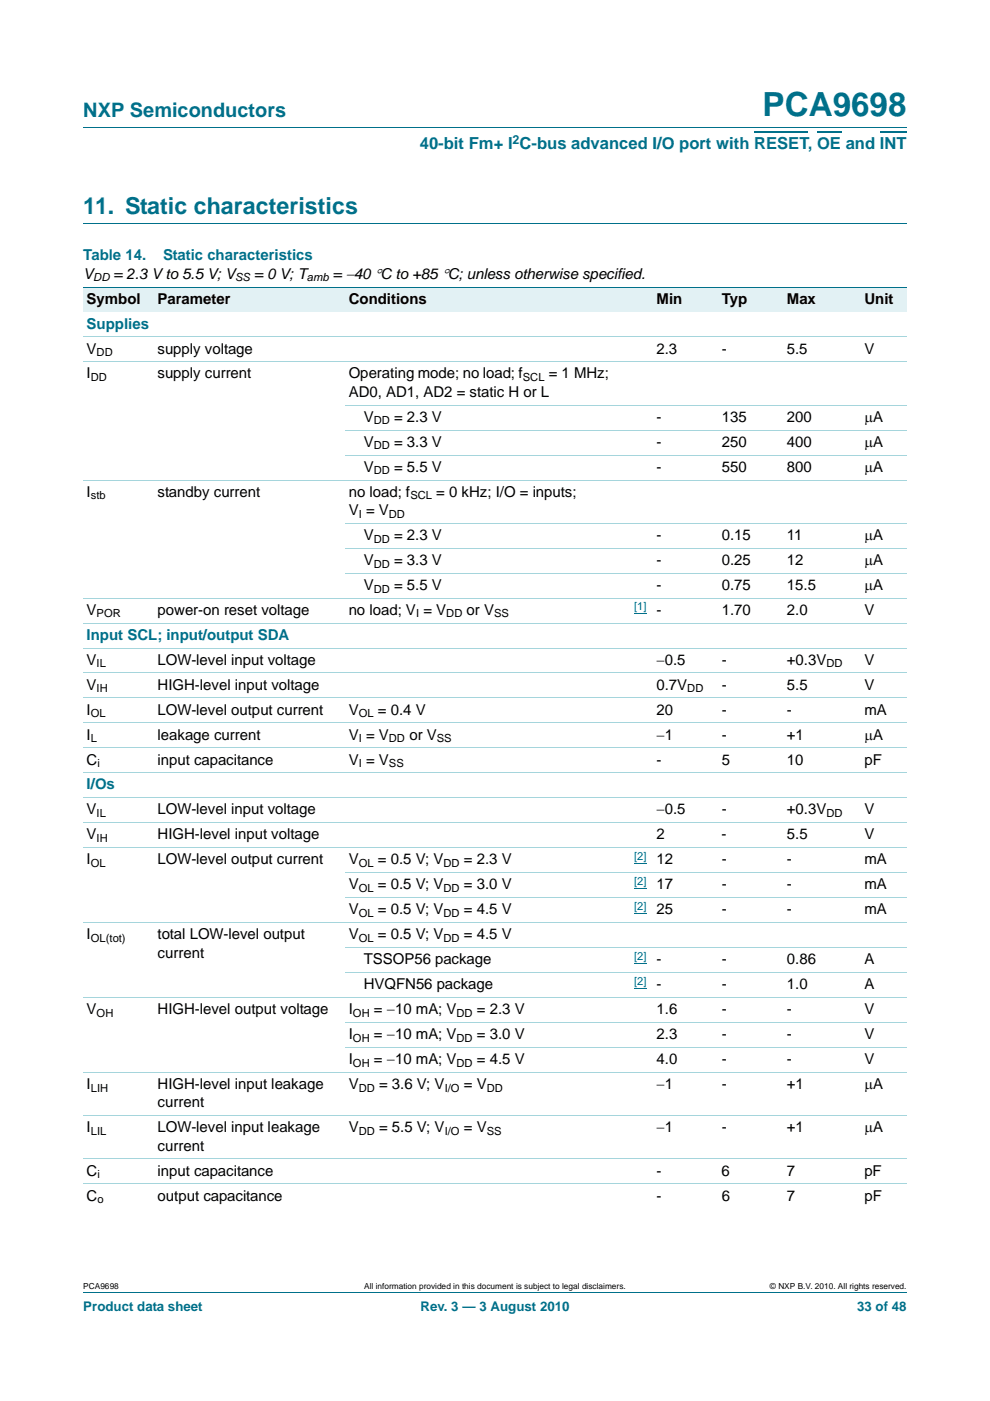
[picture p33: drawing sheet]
<svg xmlns="http://www.w3.org/2000/svg" width="210mm" height="297mm" viewBox="0 0 210 297" stroke-linecap="round" stroke-linejoin="round" font-family="sans-serif">
<defs><g id="words">
<text font-size="7" fill="#00708a" x="161.7" y="24.6">PCA9698</text>
<text font-size="4.9" fill="#00708a" x="17.7" y="45.4">11. Static characteristics</text>
<text font-size="4.2" fill="#00708a" x="17.7" y="24.9">NXP Semiconductors</text>
<text font-size="3.5" fill="#00708a" x="89" y="31.6">40-bit Fm+ I C-bus advanced I/O port with RESET, OE and INT</text>
<g font-size="3.2" fill="#00708a">
<text x="17.7" y="55.2">Table 14.</text>
<text x="34.6" y="55.2">Static characteristics</text>
<text x="18.4" y="69.7">Supplies</text>
<text x="18.4" y="135.6">Input SCL; input/output SDA</text>
<text x="18.4" y="167.4">I/Os</text>
</g>
<g font-size="3.2">
<text x="17.7" y="59.1">V</text>
<text x="24.1" y="59.1">= 2.3 V to 5.5 V; V</text>
<text x="53.9" y="59.1">= 0 V; T</text>
<text x="70.6" y="59.1">= −40 °C to +85 °C; unless otherwise specified.</text>
<text x="18.4" y="64.4">Symbol</text>
<text x="33.4" y="64.4">Parameter</text>
<text x="74" y="64.4">Conditions</text>
<text x="139.3" y="64.4">Min</text>
<text x="153.1" y="64.4">Typ</text>
<text x="166.9" y="64.4">Max</text>
<text x="183.3" y="64.4">Unit</text>
<text x="18.4" y="75">V</text>
<text x="33.4" y="75">supply voltage</text>
<text x="139.3" y="75">2.3</text>
<text x="153.1" y="75">-</text>
<text x="166.9" y="75">5.5</text>
<text x="183.3" y="75">V</text>
<text x="18.4" y="80.2">I</text>
<text x="33.4" y="80.2">supply current</text>
<text x="74" y="80.2">Operating mode; no load; f</text>
<text x="116.4" y="80.2">= 1 MHz;</text>
<text x="74" y="84.1">AD0, AD1, AD2 = static H or L</text>
<text x="77.2" y="89.4">V</text>
<text x="83.6" y="89.4">= 2.3 V</text>
<text x="139.3" y="89.4">-</text>
<text x="153.1" y="89.4">135</text>
<text x="166.9" y="89.4">200</text>
<text x="183.3" y="89.4">μA</text>
<text x="77.2" y="94.7">V</text>
<text x="83.6" y="94.7">= 3.3 V</text>
<text x="139.3" y="94.7">-</text>
<text x="153.1" y="94.7">250</text>
<text x="166.9" y="94.7">400</text>
<text x="183.3" y="94.7">μA</text>
<text x="77.2" y="100">V</text>
<text x="83.6" y="100">= 5.5 V</text>
<text x="139.3" y="100">-</text>
<text x="153.1" y="100">550</text>
<text x="166.9" y="100">800</text>
<text x="183.3" y="100">μA</text>
<text x="18.4" y="105.3">I</text>
<text x="33.4" y="105.3">standby current</text>
<text x="74" y="105.3">no load; f</text>
<text x="92.5" y="105.3">= 0 kHz; I/O = inputs;</text>
<text x="74" y="109.2">V = V</text>
<text x="77.2" y="119.8">V</text>
<text x="77.2" y="114.5">V</text>
<text x="83.6" y="114.5">= 2.3 V</text>
<text x="83.6" y="119.8">= 3.3 V</text>
<text x="139.3" y="114.5">-</text>
<text x="139.3" y="119.8">-</text>
<text x="153.1" y="114.5">0.15</text>
<text x="153.1" y="119.8">0.25</text>
<text x="166.9" y="114.5">11</text>
<text x="166.9" y="119.8">12</text>
<text x="183.3" y="114.5">μA</text>
<text x="183.3" y="119.8">μA</text>
<text x="77.2" y="125.1">V</text>
<text x="83.6" y="125.1">= 5.5 V</text>
<text x="139.3" y="125.1">-</text>
<text x="153.1" y="125.1">0.75</text>
<text x="166.9" y="125.1">15.5</text>
<text x="183.3" y="125.1">μA</text>
<text x="18.4" y="130.3">V</text>
<text x="33.4" y="130.3">power-on reset voltage</text>
<text x="74" y="130.3">no load; V = V</text>
<text x="99" y="130.3">or V</text>
<text x="139.3" y="130.3">-</text>
<text x="153.1" y="130.3">1.70</text>
<text x="166.9" y="130.3">2.0</text>
<text x="183.3" y="130.3">V</text>
<text x="18.4" y="140.9">V</text>
<text x="33.4" y="140.9">LOW-level input voltage</text>
<text x="139.3" y="140.9">−0.5</text>
<text x="153.1" y="140.9">-</text>
<text x="166.9" y="140.9">+0.3V</text>
<text x="183.3" y="140.9">V</text>
<text x="18.4" y="146.2">V</text>
<text x="33.4" y="146.2">HIGH-level input voltage</text>
<text x="139.3" y="146.2">0.7V</text>
<text x="153.1" y="146.2">-</text>
<text x="166.9" y="146.2">5.5</text>
<text x="183.3" y="146.2">V</text>
<text x="18.4" y="151.5">I</text>
<text x="33.4" y="151.5">LOW-level output current</text>
<text x="74" y="151.5">V</text>
<text x="80.2" y="151.5">= 0.4 V</text>
<text x="139.3" y="151.5">20</text>
<text x="153.1" y="151.5">-</text>
<text x="166.9" y="151.5">-</text>
<text x="183.3" y="151.5">mA</text>
<text x="18.4" y="156.8">I</text>
<text x="33.4" y="156.8">leakage current</text>
<text x="74" y="156.8">V = V</text>
<text x="86.8" y="156.8">or V</text>
<text x="139.3" y="156.8">−1</text>
<text x="153.1" y="156.8">-</text>
<text x="166.9" y="156.8">+1</text>
<text x="183.3" y="156.8">μA</text>
<text x="18.4" y="162.1">C</text>
<text x="33.4" y="162.1">input capacitance</text>
<text x="74" y="162.1">V = V</text>
<text x="139.3" y="162.1">-</text>
<text x="153.1" y="162.1">5</text>
<text x="166.9" y="162.1">10</text>
<text x="183.3" y="162.1">pF</text>
<text x="18.4" y="172.7">V</text>
<text x="33.4" y="172.7">LOW-level input voltage</text>
<text x="139.3" y="172.7">−0.5</text>
<text x="153.1" y="172.7">-</text>
<text x="166.9" y="172.7">+0.3V</text>
<text x="183.3" y="172.7">V</text>
<text x="18.4" y="178">V</text>
<text x="33.4" y="178">HIGH-level input voltage</text>
<text x="139.2" y="178">2</text>
<text x="153.1" y="178">-</text>
<text x="166.9" y="178">5.5</text>
<text x="183.3" y="178">V</text>
<text x="18.4" y="183.3">I</text>
<text x="33.4" y="183.3">LOW-level output current</text>
<text x="74" y="183.3">V</text>
<text x="80.2" y="183.3">= 0.5 V; V</text>
<text x="98.4" y="183.3">= 2.3 V</text>
<text x="139.3" y="183.3">12</text>
<text x="153.1" y="183.3">-</text>
<text x="166.9" y="183.3">-</text>
<text x="183.3" y="183.3">mA</text>
<text x="74" y="188.6">V</text>
<text x="80.2" y="188.6">= 0.5 V; V</text>
<text x="98.4" y="188.6">= 3.0 V</text>
<text x="139.3" y="188.6">17</text>
<text x="153.1" y="188.6">-</text>
<text x="166.9" y="188.6">-</text>
<text x="183.3" y="188.6">mA</text>
<text x="74" y="193.8">V</text>
<text x="80.2" y="193.8">= 0.5 V; V</text>
<text x="98.4" y="193.8">= 4.5 V</text>
<text x="139.3" y="193.8">25</text>
<text x="153.1" y="193.8">-</text>
<text x="166.9" y="193.8">-</text>
<text x="183.3" y="193.8">mA</text>
<text x="18.4" y="199.1">I</text>
<text x="33.4" y="199.1">total LOW-level output</text>
<text x="33.4" y="203">current</text>
<text x="74" y="199.1">V</text>
<text x="80.2" y="199.1">= 0.5 V; V</text>
<text x="98.4" y="199.1">= 4.5 V</text>
<text x="77.2" y="204.4">TSSOP56 package</text>
<text x="77.2" y="209.7">HVQFN56 package</text>
<text x="139.3" y="204.4">-</text>
<text x="139.3" y="209.7">-</text>
<text x="153.1" y="204.4">-</text>
<text x="153.1" y="209.7">-</text>
<text x="166.9" y="204.4">0.86</text>
<text x="166.9" y="209.7">1.0</text>
<text x="183.3" y="204.4">A</text>
<text x="183.3" y="209.7">A</text>
<text x="18.4" y="215">V</text>
<text x="33.4" y="215">HIGH-level output voltage</text>
<text x="74" y="215">I</text>
<text x="79.3" y="215">= −10 mA; V</text>
<text x="101.2" y="215">= 2.3 V</text>
<text x="139.3" y="215">1.6</text>
<text x="153.1" y="215">-</text>
<text x="166.9" y="215">-</text>
<text x="183.3" y="215">V</text>
<text x="74" y="220.3">I</text>
<text x="79.3" y="220.3">= −10 mA; V</text>
<text x="101.2" y="220.3">= 3.0 V</text>
<text x="139.3" y="220.3">2.3</text>
<text x="153.1" y="220.3">-</text>
<text x="166.9" y="220.3">-</text>
<text x="183.3" y="220.3">V</text>
<text x="74" y="225.6">I</text>
<text x="79.3" y="225.6">= −10 mA; V</text>
<text x="101.2" y="225.6">= 4.5 V</text>
<text x="139.3" y="225.6">4.0</text>
<text x="153.1" y="225.6">-</text>
<text x="166.9" y="225.6">-</text>
<text x="183.3" y="225.6">V</text>
<text x="18.4" y="230.9">I</text>
<text x="33.4" y="230.9">HIGH-level input leakage</text>
<text x="74" y="230.9">V</text>
<text x="80.4" y="230.9">= 3.6 V; V</text>
<text x="98.4" y="230.9">= V</text>
<text x="139.3" y="230.9">−1</text>
<text x="153.1" y="230.9">-</text>
<text x="166.9" y="230.9">+1</text>
<text x="183.3" y="230.9">μA</text>
<text x="33.4" y="234.8">current</text>
<text x="18.4" y="240.1">I</text>
<text x="33.4" y="240.1">LOW-level input leakage</text>
<text x="33.4" y="243.9">current</text>
<text x="74" y="240.1">V</text>
<text x="80.4" y="240.1">= 5.5 V; V</text>
<text x="98.4" y="240.1">= V</text>
<text x="139.3" y="240.1">−1</text>
<text x="153.1" y="240.1">-</text>
<text x="166.9" y="240.1">+1</text>
<text x="183.3" y="240.1">μA</text>
<text x="18.4" y="249.2">C</text>
<text x="33.4" y="249.2">input capacitance</text>
<text x="139.2" y="249.2">-</text>
<text x="153.1" y="249.2">6</text>
<text x="166.9" y="249.2">7</text>
<text x="183.3" y="249.2">pF</text>
<text x="18.4" y="254.5">C</text>
<text x="33.4" y="254.5">output capacitance</text>
<text x="139.3" y="254.5">-</text>
<text x="153.1" y="254.5">6</text>
<text x="166.9" y="254.5">7</text>
<text x="183.3" y="254.5">pF</text>
</g>
<g font-size="2.8" fill="#00708a">
<text x="17.7" y="277.9">Product data sheet</text>
<text x="89.2" y="277.9">Rev. 3 — 3 August 2010</text>
<text x="181.8" y="277.9">33 of 48</text>
</g>
<text font-size="2.6" fill="#00708a" x="108.7" y="30.5">2</text>
<g font-size="2.4">
<text x="19.8" y="59.6">DD</text>
<text x="49.9" y="59.6">SS</text>
<text x="65.1" y="59.6">amb</text>
<text x="20.5" y="75.5">DD</text>
<text x="19.3" y="80.8">DD</text>
<text x="110.9" y="80.8">SCL</text>
<text x="79.3" y="90">DD</text>
<text x="79.3" y="95.3">DD</text>
<text x="79.3" y="100.6">DD</text>
<text x="19.3" y="105.9">stb</text>
<text x="87" y="105.9">SCL</text>
<text x="76.1" y="109.7">I</text>
<text x="82.5" y="109.7">DD</text>
<text x="79.3" y="115">DD</text>
<text x="79.3" y="120.3">DD</text>
<text x="79.3" y="125.6">DD</text>
<text x="20.5" y="130.9">POR</text>
<text x="88.3" y="130.9">I</text>
<text x="94.7" y="130.9">DD</text>
<text x="104.8" y="130.9">SS</text>
<text x="20.5" y="141.5">IL</text>
<text x="175.3" y="141.5">DD</text>
<text x="20.5" y="146.8">IH</text>
<text x="145.8" y="146.8">DD</text>
<text x="19.3" y="152.1">OL</text>
<text x="76.1" y="152.1">OL</text>
<text x="19.3" y="157.4">L</text>
<text x="76.1" y="157.4">I</text>
<text x="82.5" y="157.4">DD</text>
<text x="92.6" y="157.4">SS</text>
<text x="20.7" y="162.7">i</text>
<text x="76.1" y="162.7">I</text>
<text x="82.5" y="162.7">SS</text>
<text x="20.5" y="173.2">IL</text>
<text x="175.3" y="173.2">DD</text>
<text x="20.5" y="178.5">IH</text>
<text x="19.3" y="183.8">OL</text>
<text x="76.1" y="183.8">OL</text>
<text x="94.1" y="183.8">DD</text>
<text x="76.1" y="189.1">OL</text>
<text x="94.1" y="189.1">DD</text>
<text x="76.1" y="194.4">OL</text>
<text x="94.1" y="194.4">DD</text>
<text x="19.3" y="199.7">OL(tot)</text>
<text x="76.1" y="199.7">OL</text>
<text x="94.1" y="199.7">DD</text>
<text x="20.5" y="215.6">OH</text>
<text x="74.9" y="215.6">OH</text>
<text x="96.8" y="215.6">DD</text>
<text x="74.9" y="220.9">OH</text>
<text x="96.8" y="220.9">DD</text>
<text x="74.9" y="226.2">OH</text>
<text x="96.8" y="226.2">DD</text>
<text x="19.3" y="231.5">LIH</text>
<text x="76.1" y="231.5">DD</text>
<text x="94.3" y="231.5">I/O</text>
<text x="103.2" y="231.5">DD</text>
<text x="19.3" y="240.6">LIL</text>
<text x="76.1" y="240.6">DD</text>
<text x="94.3" y="240.6">I/O</text>
<text x="103.2" y="240.6">SS</text>
<text x="20.7" y="249.8">i</text>
<text x="20.7" y="255.1">o</text>
</g>
<g font-size="2.4" fill="#00f">
<text x="134.5" y="129.4">[1]</text>
<text x="134.5" y="182.3">[2]</text>
<text x="134.5" y="187.6">[2]</text>
<text x="134.5" y="192.9">[2]</text>
<text x="134.5" y="203.5">[2]</text>
<text x="134.5" y="208.8">[2]</text>
</g>
<g font-size="1.8">
<text x="17.7" y="273.3">PCA9698</text>
<text x="77.3" y="273.3">All information provided in this document is subject to legal disclaimers.</text>
<text x="163.3" y="273.3">© NXP B.V. 2010. All rights reserved.</text>
</g>
</g></defs>
<path d="M17.7 27h174.6M17.7 47.4h174.6M17.7 273.9h174.6" fill="none" stroke="#00708a" stroke-width=".21"/>
<path d="M160 28h11.3M173.3 28h5.1M186.6 28h5.7" fill="none" stroke="#00708a" stroke-width=".36"/>
<g fill="#e2f1f4">
<path d="M17.7 60.9h15v5.2h-15z"/>
<path d="M32.7 60.9h40.6v5.2h-40.6z"/>
<path d="M73.3 60.9h58v5.2h-58z"/>
<path d="M131.3 60.9h21.1v5.2h-21.1z"/>
<path d="M152.4 60.9h13.8v5.2h-13.8z"/>
<path d="M166.2 60.9h16.4v5.2h-16.4z"/>
<path d="M182.6 60.9h9.7v5.2h-9.7z"/>
</g>
<path d="M134.5 130.1h2.6M134.5 183h2.6M134.5 188.3h2.6M134.5 193.6h2.6M134.5 204.2h2.6M134.5 209.5h2.6" fill="none" stroke="#00f" stroke-width=".21"/>
<path d="M17.7 60.9h174.6" fill="none" stroke="#00708a" stroke-width=".21"/>
<g fill="none" stroke="#a5d5dc" stroke-width=".21">
<path d="M17.7 71.4h174.6M17.7 76.7h174.6M73.3 85.9h119M73.3 91.2h119M73.3 96.5h119M17.7 101.8h174.6M73.3 110.9h119M73.3 116.2h119M17.7 126.8h174.6M17.7 132.1h174.6M17.7 137.4h174.6M73.3 121.5h119"/>
<path d="M17.7 142.7h174.6M17.7 148h174.6M17.7 153.3h174.6M17.7 158.6h174.6M17.7 163.9h174.6M17.7 169.2h174.6M17.7 174.5h174.6M17.7 179.7h174.6M17.7 195.6h174.6M73.3 185h119M73.3 190.3h119M17.7 211.5h174.6"/>
<path d="M73.3 200.9h119M73.3 206.2h119M73.3 216.8h119M17.7 227.4h174.6M17.7 236.5h174.6M73.3 222.1h119M17.7 245.7h174.6M17.7 251h174.6"/>
</g>
<use href="#words"/>
</svg>
